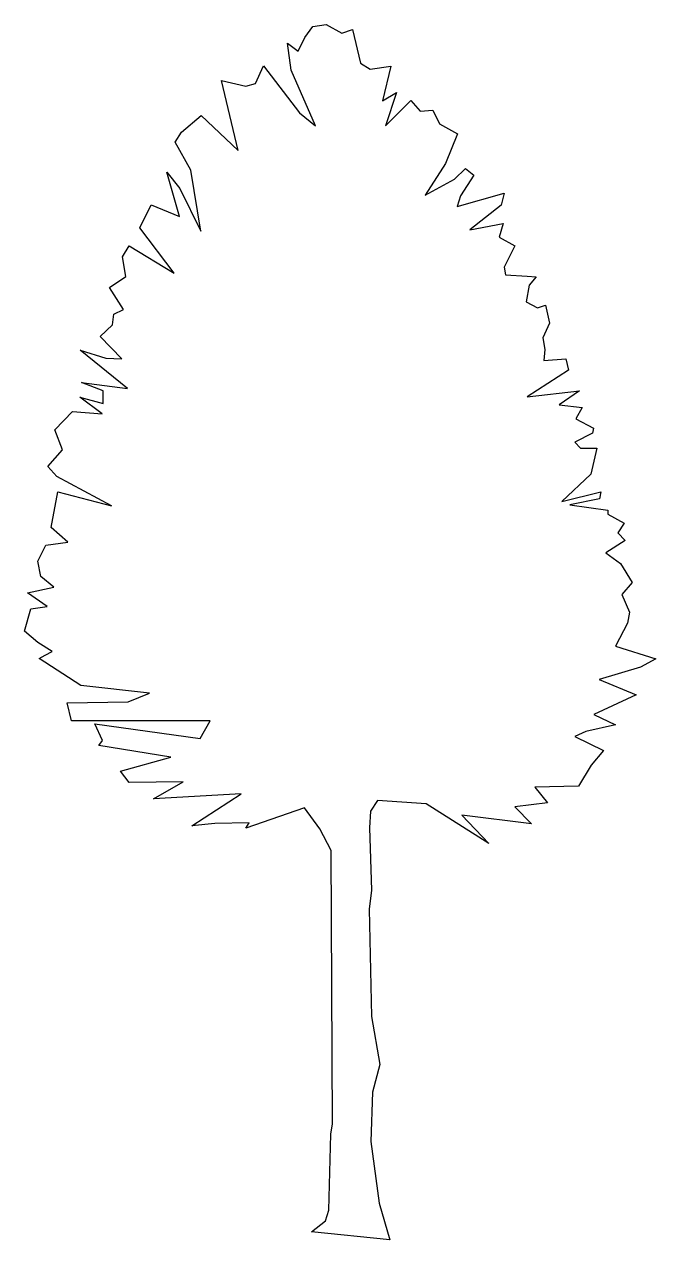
# Model space of a CAD drawing. Extents: x 106.8 to 113, y 9.9 to 22.
import ezdxf

# ---------------------------------------------------------------- set-up
doc = ezdxf.new("R2010")
doc.units = 0
doc.layers.get('0').update_dxf_attribs({"linetype": 'CONTINUOUS'})

msp = doc.modelspace()

# ---------------------------------------------------------------- linework, layer by layer
at = {"color": 0}
msp.add_lwpolyline([(109.607, 9.994), (109.746, 10.105), (109.779, 10.21), (109.799, 10.965), (109.816, 11.068), (109.802, 13.779), (109.689, 13.995), (109.54, 14.203), (108.957, 14.002), (108.989, 14.055), (108.649, 14.047), (108.42, 14.025), (108.911, 14.343), (108.042, 14.291), (108.335, 14.459), (107.801, 14.454), (107.713, 14.566), (108.212, 14.707), (107.498, 14.82), (107.536, 14.872), (107.458, 15.036), (108.505, 14.89), (108.604, 15.065), (107.228, 15.065), (107.184, 15.244), (107.789, 15.256), (108, 15.34), (107.319, 15.416), (106.908, 15.684), (106.966, 15.719), (107.037, 15.755), (106.894, 15.843), (106.76, 15.956), (106.825, 16.178), (106.986, 16.201), (106.791, 16.335), (107.052, 16.392), (106.923, 16.5), (106.893, 16.652), (106.972, 16.81), (107.191, 16.838), (107.026, 16.984), (107.091, 17.338), (107.624, 17.199), (107.082, 17.49), (106.993, 17.589), (107.14, 17.757), (107.062, 17.955), (107.238, 18.136), (107.533, 18.112), (107.309, 18.279), (107.542, 18.214), (107.543, 18.342), (107.327, 18.424), (107.784, 18.365), (107.315, 18.745), (107.568, 18.666), (107.727, 18.657), (107.511, 18.881), (107.633, 18.995), (107.649, 19.103), (107.745, 19.147), (107.603, 19.366), (107.766, 19.476), (107.735, 19.672), (107.801, 19.779), (108.247, 19.507), (107.907, 19.959), (108.019, 20.188), (108.299, 20.07), (108.174, 20.51), (108.302, 20.35), (108.511, 19.926), (108.411, 20.53), (108.257, 20.81), (108.318, 20.909), (108.514, 21.073), (108.88, 20.727), (108.715, 21.422), (108.955, 21.363), (109.054, 21.391), (109.131, 21.566), (109.488, 21.099), (109.648, 20.97), (109.405, 21.522), (109.369, 21.79), (109.477, 21.711), (109.542, 21.849), (109.62, 21.957), (109.752, 21.978), (109.907, 21.889), (110.015, 21.926), (110.093, 21.594), (110.188, 21.534), (110.393, 21.563), (110.311, 21.219), (110.451, 21.3), (110.342, 20.971), (110.593, 21.221), (110.687, 21.116), (110.812, 21.125), (110.876, 20.99), (111.056, 20.891), (110.936, 20.597), (110.736, 20.283), (111.026, 20.442), (111.136, 20.546), (111.219, 20.482), (111.084, 20.276), (111.051, 20.171), (111.518, 20.304), (111.489, 20.184), (111.179, 19.94), (111.509, 20.001), (111.468, 19.866), (111.625, 19.781), (111.519, 19.568), (111.533, 19.493), (111.746, 19.478), (111.837, 19.472), (111.766, 19.388), (111.738, 19.225), (111.85, 19.165), (111.927, 19.191), (111.967, 19.014), (111.903, 18.866), (111.923, 18.751), (111.912, 18.643), (112.129, 18.658), (112.156, 18.547), (111.746, 18.282), (112.266, 18.34), (112.064, 18.203), (112.291, 18.176), (112.23, 18.063), (112.405, 17.972), (112.394, 17.922), (112.218, 17.833), (112.276, 17.773), (112.439, 17.773), (112.377, 17.514), (112.091, 17.241), (112.478, 17.339), (112.464, 17.268), (112.17, 17.208), (112.545, 17.158), (112.545, 17.116), (112.709, 17.026), (112.645, 16.933), (112.717, 16.854), (112.527, 16.732), (112.672, 16.627), (112.789, 16.44), (112.684, 16.32), (112.762, 16.143), (112.741, 16.035), (112.622, 15.808), (113.021, 15.68), (112.872, 15.599), (112.46, 15.475), (112.827, 15.325), (112.407, 15.129), (112.622, 15.027), (112.327, 14.96), (112.219, 14.91), (112.505, 14.773), (112.382, 14.625), (112.254, 14.417), (111.821, 14.407), (111.949, 14.251), (111.623, 14.211), (111.789, 14.045), (111.099, 14.131), (111.366, 13.85), (110.745, 14.243), (110.261, 14.276), (110.193, 14.168), (110.182, 14.005), (110.204, 13.385), (110.18, 13.197), (110.204, 12.133), (110.287, 11.656), (110.213, 11.382), (110.195, 10.891), (110.278, 10.279), (110.385, 9.917)], close=True, dxfattribs=at)

doc.saveas('drawing.dxf')
